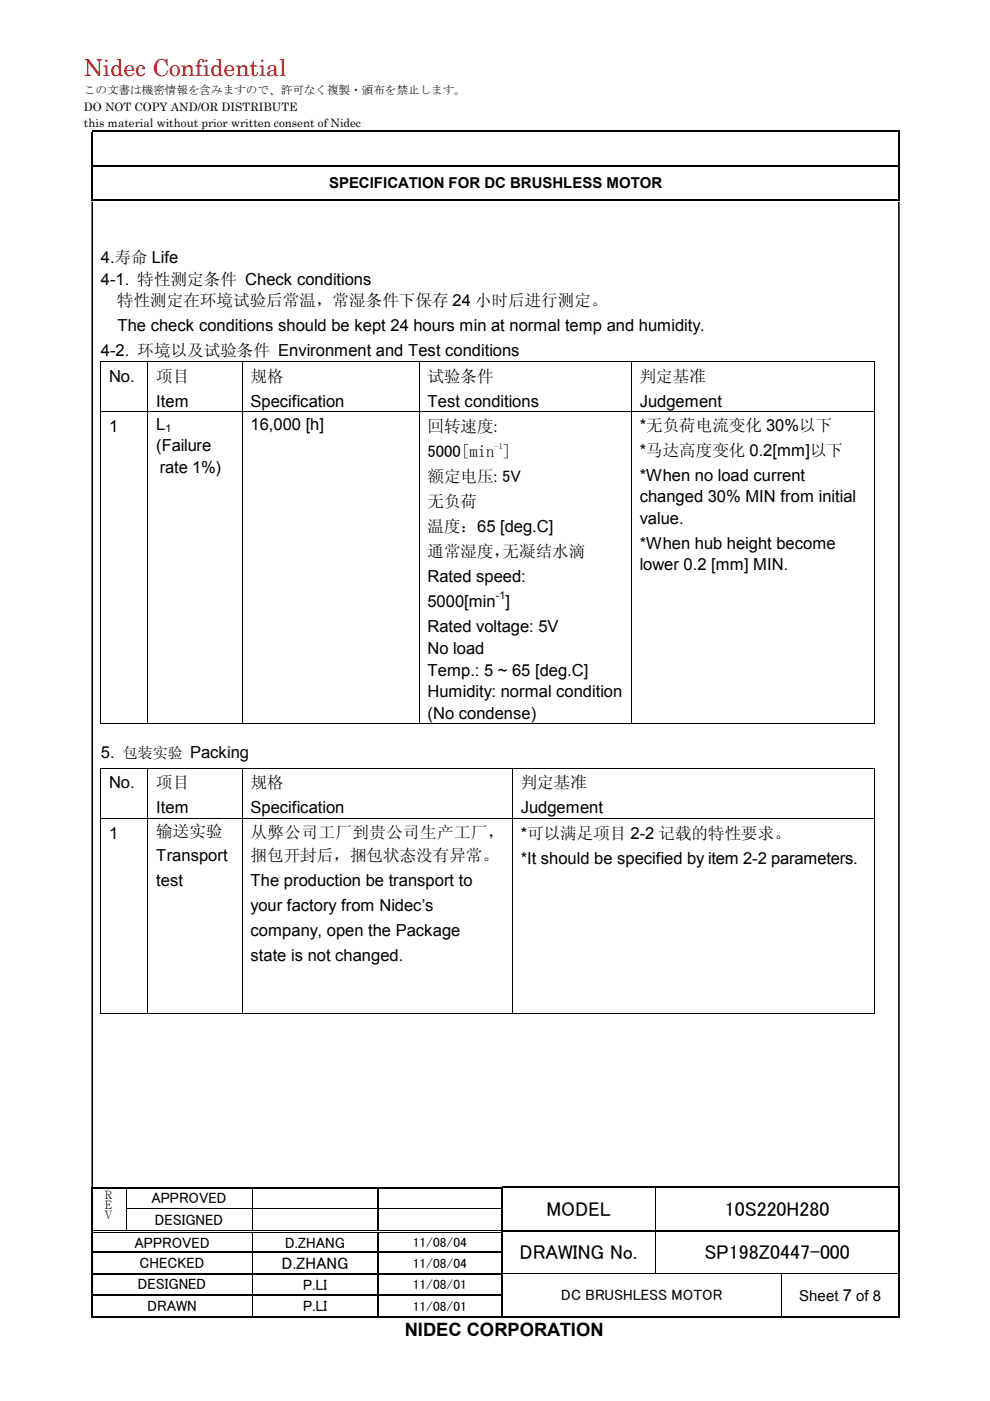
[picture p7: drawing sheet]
<svg xmlns="http://www.w3.org/2000/svg" width="210mm" height="297mm" viewBox="0 0 210 297" stroke-linecap="round" stroke-linejoin="round" font-family="sans-serif">
<defs><g id="words">
<text font-size="5" fill="#f00" x="17.8" y="16.2">Nidec Confidential</text>
<g font-size="4.2">
<text x="115.9" y="257.7">MODEL</text>
<text x="153.7" y="257.7">10S220H280</text>
<text x="110.2" y="266.9">DRAWING No.</text>
<text x="149.4" y="266.9">SP198Z0447-000</text>
</g>
<text font-size="3.9" x="85.8" y="283.2">NIDEC CORPORATION</text>
<g font-size="3.5">
<text x="21.4" y="55.8">4.寿命 Life</text>
<text x="21.4" y="60.4">4-1. 特性测定条件 Check conditions</text>
<text x="24.8" y="64.9">特性测定在环境试验后常温，常湿条件下保存 24 小时后进行测定。</text>
<text x="24.9" y="70.1">The check conditions should be kept 24 hours min at normal temp and humidity.</text>
<text x="21.4" y="75.4">4-2. 环境以及试验条件 Environment and Test conditions</text>
<text x="23.1" y="80.9">No.</text>
<text x="33.1" y="80.9">项目</text>
<text x="53.1" y="80.9">规格</text>
<text x="90.6" y="80.9">试验条件</text>
<text x="135.6" y="80.9">判定基准</text>
<text x="33.1" y="86.2">Item</text>
<text x="53.1" y="86.2">Specification</text>
<text x="90.6" y="86.2">Test conditions</text>
<text x="135.6" y="86.2">Judgement</text>
<text x="23.1" y="91.7">1</text>
<text x="33.1" y="95.7">(Failure</text>
<text x="33.1" y="91.1">L</text>
<text x="53.1" y="91.1">16,000 [h]</text>
<text x="90.6" y="91.7">回转速度:</text>
<text x="135.6" y="91.4">*无负荷电流变化 30%以下</text>
<text x="33.9" y="100.2">rate 1%)</text>
<text x="90.6" y="96.9">5000[min ]</text>
<text x="135.6" y="96.7">*马达高度变化 0.2[mm]以下</text>
<text x="135.6" y="101.9">*When no load current</text>
<text x="90.6" y="102.2">额定电压: 5V</text>
<text x="90.6" y="107.5">无负荷</text>
<text x="135.6" y="106.5">changed 30% MIN from initial</text>
<text x="90.6" y="112.8">温度：65 [deg.C]</text>
<text x="135.6" y="111.1">value.</text>
<text x="90.6" y="118.1">通常湿度，</text>
<text x="106.6" y="118.1">无凝结水滴</text>
<text x="135.6" y="116.3">*When hub height become</text>
<text x="90.6" y="123.4">Rated speed:</text>
<text x="135.6" y="120.9">lower 0.2 [mm] MIN.</text>
<text x="90.6" y="128.7">5000[min ]</text>
<text x="90.6" y="134">Rated voltage: 5V</text>
<text x="90.6" y="138.7">No load</text>
<text x="90.6" y="143.3">Temp.: 5 ~ 65 [deg.C]</text>
<text x="90.6" y="147.9">Humidity: normal condition</text>
<text x="90.6" y="152.4">(No condense)</text>
<text x="21.4" y="160.7">5. 包装实验 Packing</text>
<text x="23.1" y="167.2">No.</text>
<text x="33.1" y="167.2">项目</text>
<text x="53.1" y="167.2">规格</text>
<text x="110.4" y="167.2">判定基准</text>
<text x="33.1" y="172.5">Item</text>
<text x="53.1" y="172.5">Specification</text>
<text x="110.4" y="172.5">Judgement</text>
<text x="23.1" y="177.9">1</text>
<text x="33.1" y="177.4">输送实验</text>
<text x="53.1" y="177.7">从弊公司工厂到贵公司生产工厂，</text>
<text x="110.4" y="177.9">*可以满足项目 2-2 记载的特性要求。</text>
<text x="33.1" y="182.5">Transport</text>
<text x="53.1" y="182.6">捆包开封后，捆包状态没有异常。</text>
<text x="110.4" y="183.2">*It should be specified by item 2-2 parameters.</text>
<text x="33.1" y="187.8">test</text>
<text x="53.1" y="187.8">The production be transport to</text>
<text x="53.1" y="193.1">your factory from Nidec’s</text>
<text x="53.1" y="198.4">company, open the Package</text>
<text x="53.1" y="203.7">state is not changed.</text>
<text x="59.8" y="269.2">D.ZHANG</text>
</g>
<g font-size="3.2">
<text x="69.8" y="39.9">SPECIFICATION FOR DC BRUSHLESS MOTOR</text>
<text x="32.1" y="255.1">APPROVED</text>
<text x="32.8" y="259.6">DESIGNED</text>
<text x="28.5" y="264.5">APPROVED</text>
<text x="29.6" y="268.8">CHECKED</text>
<text x="60.5" y="264.5">D.ZHANG</text>
<text x="29.2" y="273.4">DESIGNED</text>
<text x="64.3" y="273.5">P.LI</text>
<text x="119" y="275.6">DC BRUSHLESS MOTOR</text>
<text x="169.5" y="275.8">Sheet 7 of 8</text>
<text x="31.3" y="278">DRAWN</text>
<text x="64.3" y="278">P.LI</text>
</g>
<g font-size="2.8">
<text x="87.5" y="264.4">11/08/04</text>
<text x="87.5" y="268.8">11/08/04</text>
<text x="87.5" y="273.4">11/08/01</text>
<text x="87.5" y="278">11/08/01</text>
</g>
<g font-size="2.5">
<text x="17.8" y="20">この文書は機密情報を含みますので、許可なく複製・頒布を禁止します。</text>
<text x="17.8" y="23.5">DO NOT COPY AND/OR DISTRIBUTE</text>
<text x="17.8" y="27">this material without prior written consent of Nidec</text>
<text x="21.8" y="254.2">Ｒ</text>
<text x="21.8" y="256.3">Ｅ</text>
<text x="21.8" y="258.4">Ｖ</text>
</g>
<g font-size="2.3">
<text x="35.1" y="91.7">1</text>
<text x="105.1" y="126.9">-1</text>
</g>
<text font-size="1.8" x="104.9" y="95.2">-1</text>
</g></defs>
<g fill="none" stroke="#000" stroke-width=".25">
<path d="M19.4 27.8h171.1M190.6 27.9v7M190.6 35.3v6.9M80.2 252v4.2M80.2 256.5v4.3M106.6 251.8h32.2M139.1 251.8h51.4M190.6 252v4.2M190.6 256.5v4.3M19.8 265.5h33.6M19.8 270.1h33.6M19.8 274.7h33.6"/>
<path d="M53.6 265.5h26.5M53.6 270.1h26.5M53.6 274.7h26.5M80.2 261.4v4M80.2 265.6v4.4M80.2 270.2v4.3M80.2 274.8v4.3M80.3 265.5h25.9M80.3 270.1h25.9M80.3 274.7h25.9M106.6 260.9h32.2M106.6 279.2h59"/>
<path d="M139.1 260.9h51.4M165.8 279.2h24.7M190.6 261.4v4M190.6 265.6v4.4M190.6 270.2v4.3M190.6 274.8v4.3"/>
</g>
<g fill="#000">
<path d="M19.4 34.9h.4v.4h-.4zM190.5 27.7h.3v.2h-.3zM190.5 34.9h.3v.4h-.3zM19.4 42.2h.4v.4h-.4zM190.5 42.2h.3v.4h-.3zM21.3 76.5h.2v.2h-.2zM31.3 76.5h.2v.2h-.2zM51.3 76.5h.2v.2h-.2zM88.8 76.5h.2v.2h-.2zM133.8 76.5h.2v.2h-.2zM185.3 76.5h.2v.2h-.2zM21.3 87.2h.2v.2h-.2z"/>
<path d="M31.3 87.2h.2v.2h-.2zM51.3 87.2h.2v.2h-.2zM88.8 87.2h.2v.2h-.2zM133.8 87.2h.2v.2h-.2zM185.3 87.2h.2v.2h-.2zM21.3 153.3h.2v.2h-.2zM31.3 153.3h.2v.2h-.2zM51.3 153.3h.2v.2h-.2zM88.8 153.3h.2v.2h-.2zM133.8 153.3h.2v.2h-.2zM185.3 153.3h.2v.2h-.2zM21.3 162.8h.2v.1h-.2z"/>
<path d="M21.3 173.5h.2v.2h-.2zM31.3 162.8h.2v.1h-.2zM31.3 173.5h.2v.2h-.2zM51.3 162.8h.2v.1h-.2zM51.3 173.5h.2v.2h-.2zM108.6 162.8h.2v.1h-.2zM108.6 173.5h.2v.2h-.2zM185.3 162.8h.2v.1h-.2zM185.3 173.5h.2v.2h-.2zM21.3 214.8h.2v.2h-.2zM31.3 214.8h.2v.2h-.2zM51.3 214.8h.2v.2h-.2z"/>
<path d="M108.6 214.8h.2v.2h-.2zM185.3 214.8h.2v.2h-.2zM19.4 251.6h.4v.4h-.4zM19.4 256.2h.4v.3h-.4zM26.7 251.6h.3v.4h-.3zM26.7 256.2h.1v.3h-.1zM53.4 251.6h.3v.4h-.3zM53.4 256.2h.1v.3h-.1zM80.1 251.6h.3v.4h-.3zM80.1 256.2h.2v.3h-.2zM106.2 251.6h.4v.4h-.4zM106.2 256.2h.4v.3h-.4z"/>
<path d="M138.8 251.9l.2 .1zM138.8 251.6h.3v.3h-.3zM138.8 256.2h.2v.3h-.2zM190.5 251.6h.3v.4h-.3zM190.5 251.6h.3v.3h-.3zM190.5 256.2h.3v.3h-.3zM19.4 260.8h.4v.6h-.4zM19.4 265.4h.4v.2h-.4zM19.4 270h.4v.2h-.4zM19.4 274.5h.4v.3h-.4zM19.4 279.1h.4v.3h-.4zM26.7 260.8h.5v.2h-.5z"/>
<path d="M26.7 261.2h.5v.1h-.5zM53.4 261.3l.1 .1zM53.4 260.8h.5v.2h-.5zM53.4 261.2h.5v.1h-.5zM53.4 265.4h.2v.2h-.2zM53.4 270h.2v.2h-.2zM53.4 274.5h.2v.3h-.2zM53.4 279.1h.3v.3h-.3zM80.1 261.3l.2 .1zM80.1 260.8h.5v.2h-.5zM80.1 261.2h.5v.1h-.5zM80.1 265.4h.2v.2h-.2z"/>
<path d="M80.1 270h.2v.2h-.2zM80.1 274.5h.2v.3h-.2zM80.1 279.1h.3v.3h-.3zM106.2 260.8h.4v.6h-.4zM106.2 265.4h.4v.2h-.4zM106.2 270h.4v.2h-.4zM106.2 274.5h.4v.3h-.4zM106.2 279.1h.4v.3h-.4zM138.8 261.1h.2v.3h-.2zM138.8 260.8h.3v.3h-.3zM138.8 265.4h.2v.2h-.2zM138.8 270h.2v.1h-.2z"/>
<path d="M165.6 270.1l.1 .1zM165.6 270h.1v.1h-.1zM165.6 274.5h.1v.3h-.1zM165.6 279.1h.2v.3h-.2zM190.5 260.8h.3v.6h-.3zM190.5 265.4h.3v.2h-.3zM190.5 270h.3v.2h-.3zM190.5 274.5h.3v.3h-.3zM190.5 279.1h.3v.3h-.3z"/>
</g>
<g fill="none" stroke="#000" stroke-width=".34">
<path d="M19.6 27.9v7M19.6 35.3v6.9M19.8 35.1h170.7M19.6 42.8v230.2M19.8 42.4h170.7M190.6 42.8v230.2M19.6 252v4.2M19.6 256.5v4.3M19.8 251.8h6.9M27 251.8h26.4M53.7 251.8h26.4M80.4 251.8h25.8"/>
<path d="M106.4 252v4.2M106.4 256.5v4.3M19.6 261.4v4M19.6 265.6v4.4M19.6 270.2v4.3M19.6 274.8v4.3M19.8 279.3h33.6M53.7 279.3h26.4M80.4 279.3h25.8M106.4 261.4v4M106.4 265.6v4.4M106.4 270.2v4.3"/>
<path d="M106.4 274.8v4.3"/>
</g>
<g fill="none" stroke="#000" stroke-width=".21">
<path d="M21.4 76.7v10.5M21.5 76.6h9.8M31.4 76.7v10.5M31.5 76.6h19.8M51.4 76.7v10.5M51.5 76.6h37.3M88.9 76.7v10.5M89 76.6h44.8M133.9 76.7v10.5M134 76.6h51.3M185.4 76.7v10.5M21.4 87.4v65.9"/>
<path d="M21.5 87.3h9.8M31.4 87.4v65.9M31.5 87.3h19.8M51.4 87.4v65.9M51.5 87.3h37.3M88.9 87.4v65.9M89 87.3h44.8M133.9 87.4v65.9M134 87.3h51.3M185.4 87.4v65.9M21.5 153.4h9.8M31.5 153.4h19.8"/>
<path d="M51.5 153.4h37.3M89 153.4h44.8M134 153.4h51.3M21.4 162.9v10.6M21.4 173.7v41.1M21.5 162.9h9.8M21.5 173.6h9.8M31.4 162.9v10.6M31.4 173.7v41.1M31.5 162.9h19.8M31.5 173.6h19.8M51.4 162.9v10.6"/>
<path d="M51.4 173.7v41.1M51.5 162.9h57.1M51.5 173.6h57.1M108.7 162.9v10.6M108.7 173.7v41.1M108.8 162.9h76.5M108.8 173.6h76.5M185.4 162.9v10.6M185.4 173.7v41.1M21.5 214.9h9.8M31.5 214.9h19.8M51.5 214.9h57.1"/>
<path d="M108.8 214.9h76.5M26.8 252v4.2M26.8 256.5v4.3M26.8 256.3h26.6M53.5 252v4.2M53.5 256.5v4.3M53.6 256.3h26.5M80.3 256.3h25.9M138.9 252v4.2M138.9 256.5v4.3M19.8 260.9h6.9M19.8 261.2h6.9"/>
<path d="M27.2 260.9h26.2M27.2 261.2h26.2M53.5 261.4v4M53.5 265.6v4.4M53.5 270.2v4.3M53.5 274.8v4.3M53.9 260.9h26.2M53.9 261.2h26.2M80.6 260.9h25.6M80.6 261.2h25.6M106.6 270h32.2M138.9 261.4v4"/>
<path d="M138.9 265.6v4.4M139 270h26.6M165.6 270.2v4.3M165.6 274.8v4.3M165.7 270h24.8"/>
</g>
<use href="#words"/>
</svg>
